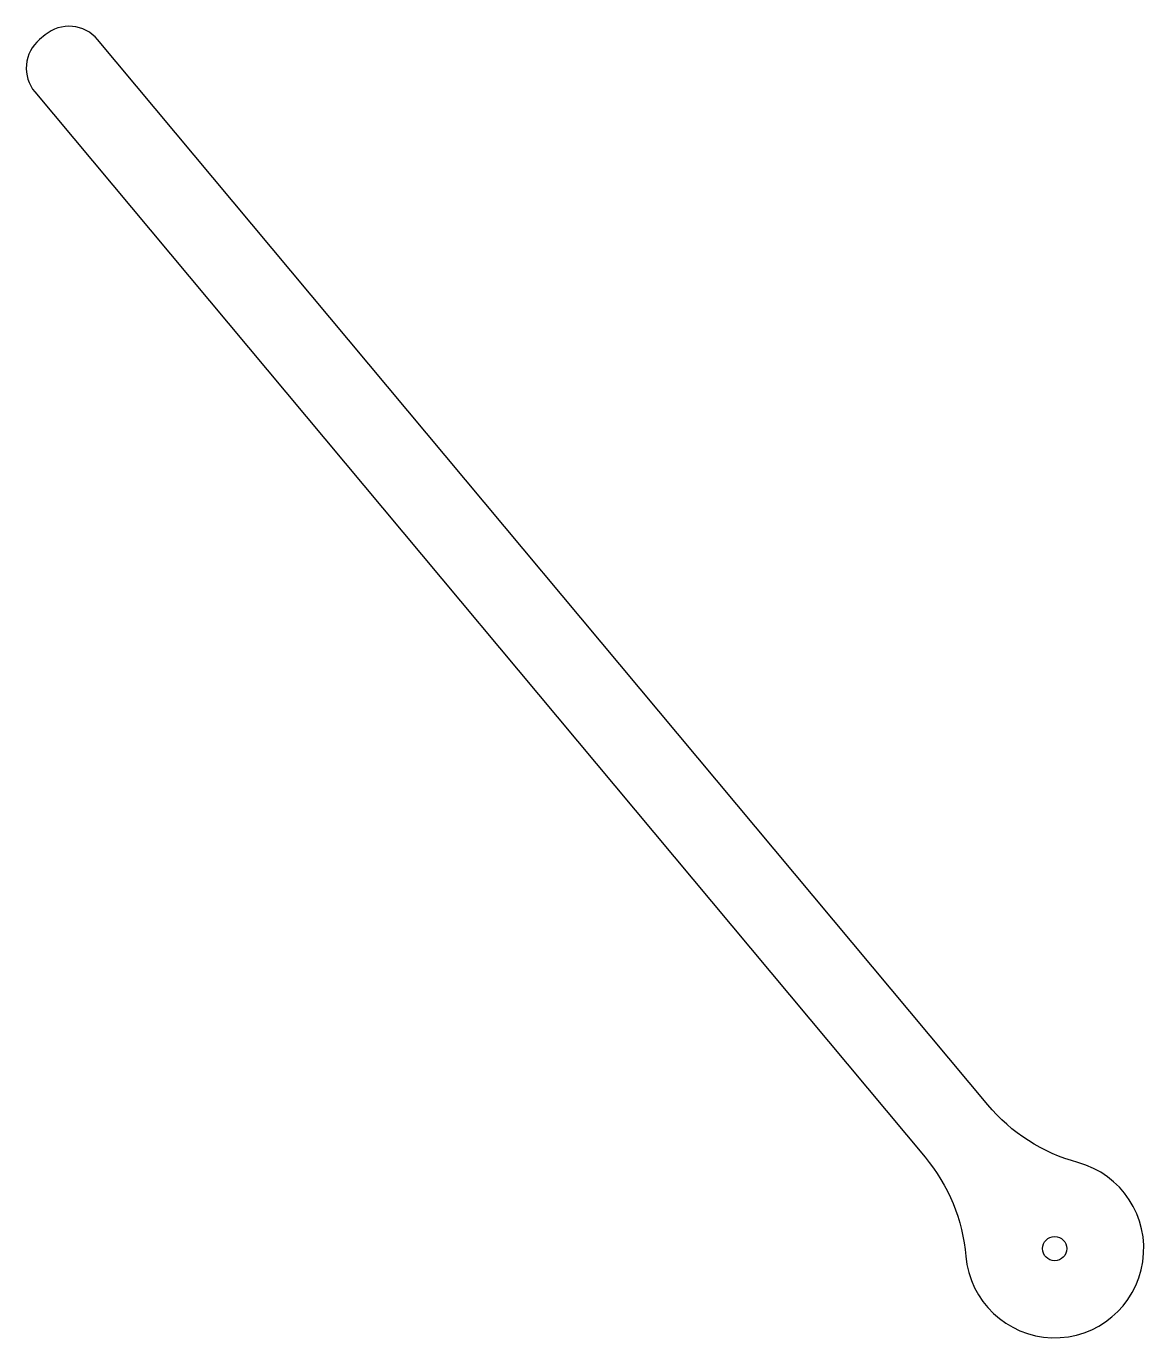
# Model space of a CAD drawing. Header units: millimetres. Extents: x -178 to 123, y 278 to 631.
import ezdxf

# ---------------------------------------------------------------- set-up
doc = ezdxf.new("R2010")
doc.units = ezdxf.units.MM
doc.layers.get('0').update_dxf_attribs({"linetype": 'CONTINUOUS'})

msp = doc.modelspace()

# ---------------------------------------------------------------- linework, layer by layer
msp.add_lwpolyline([(74.8, 299.85, 1.919787), (104.97, 325.08, -0.153784), (80.68, 340.63), (-159.05, 627.34, 0.414214), (-173.14, 628.6), (-174.67, 627.32, 0.414214), (-175.93, 613.23), (63.8, 326.52, -0.153784)], format="xyb", close=True)
msp.add_circle((98.71, 301.91), 3.25)

doc.saveas('drawing.dxf')
